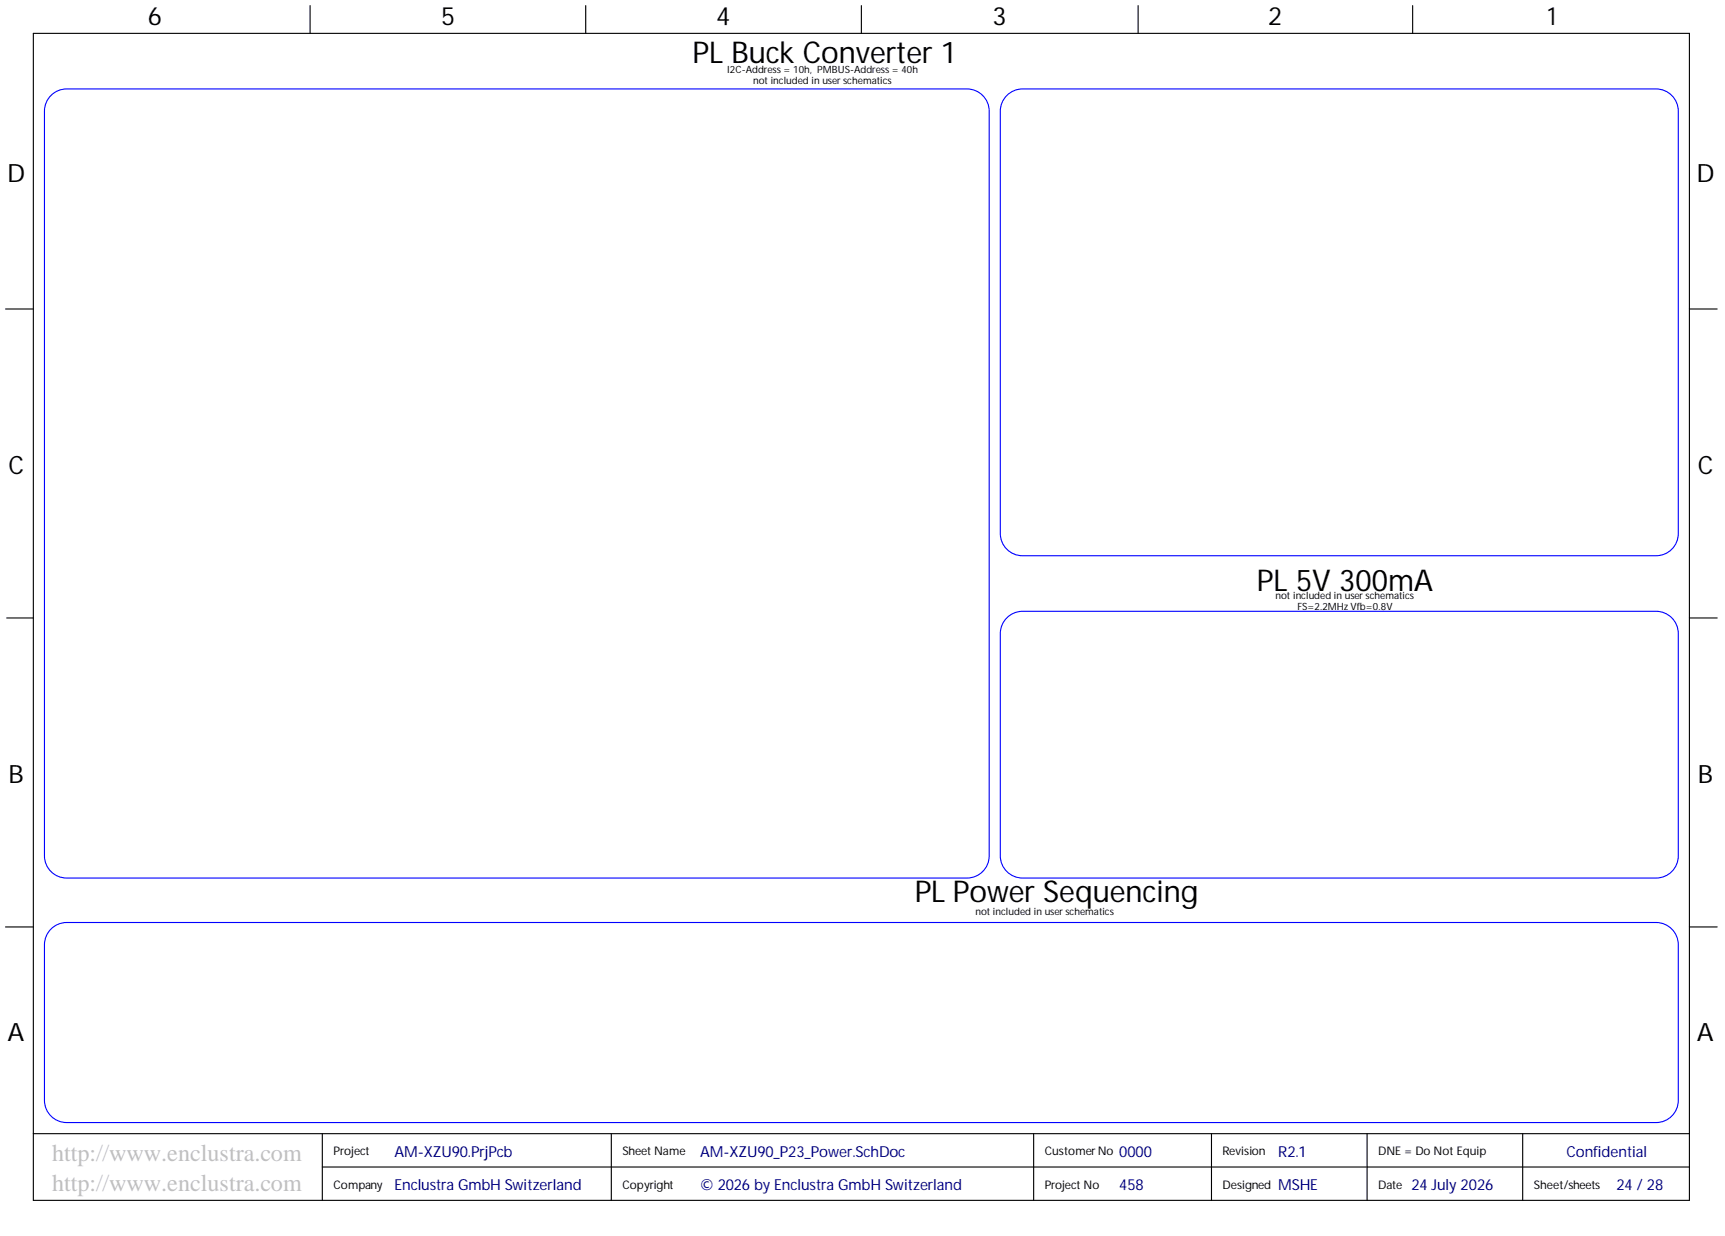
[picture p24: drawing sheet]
<svg xmlns="http://www.w3.org/2000/svg" width="393mm" height="282mm" viewBox="0 0 393 282" stroke-linecap="round" stroke-linejoin="round" font-family="sans-serif">
<defs><g id="words">
<g font-size="6.8">
<text x="157.9" y="14.3">PL Buck Converter 1</text>
<text x="286.6" y="134.7">PL 5V 300mA</text>
<text x="208.6" y="205.6">PL Power Sequencing</text>
</g>
<g font-size="5.7">
<text x="33.7" y="5.7">6</text>
<text x="100.6" y="5.7">5</text>
<text x="163.3" y="5.7">4</text>
<text x="226.3" y="5.7">3</text>
<text x="289.2" y="5.7">2</text>
<text x="352.8" y="5.7">1</text>
<text x="1.6" y="41.4">D</text>
<text x="386.8" y="41.4">D</text>
<text x="1.9" y="108.1">C</text>
<text x="387.2" y="108.1">C</text>
<text x="1.9" y="178.5">B</text>
<text x="387.2" y="178.5">B</text>
<text x="1.7" y="237.3">A</text>
<text x="386.9" y="237.3">A</text>
</g>
<g font-size="5.5" fill="#c0c0c0">
<text x="11.9" y="264.7">http://www.enclustra.com</text>
<text x="11.9" y="271.5">http://www.enclustra.com</text>
</g>
<g font-size="3.5" fill="#000080">
<text x="90" y="263.8">AM-XZU90.PrjPcb</text>
<text x="159.7" y="263.8">AM-XZU90_P23_Power.SchDoc</text>
<text x="255.2" y="263.8">0000</text>
<text x="357.2" y="263.8">Confidential</text>
<text x="90" y="271.4">Enclustra GmbH Switzerland</text>
<text x="159.7" y="271.4">© 2026 by Enclustra GmbH Switzerland</text>
<text x="255.2" y="271.4">458</text>
<text x="291.5" y="271.4">MSHE</text>
<text x="321.9" y="271.4">24 July 2026</text>
<text x="368.6" y="271.4">24 / 28</text>
</g>
<text font-size="3.5" fill="#00007c" x="291.5" y="263.8">R2.1</text>
<g font-size="2.7">
<text x="76" y="263.4">Project</text>
<text x="141.9" y="263.4">Sheet Name</text>
<text x="238.2" y="263.4">Customer No</text>
<text x="278.8" y="263.4">Revision</text>
<text x="314.3" y="263.4">DNE = Do Not Equip</text>
<text x="76" y="271">Company</text>
<text x="141.9" y="271">Copyright</text>
<text x="238.2" y="271">Project No</text>
<text x="278.8" y="271">Designed</text>
<text x="314.3" y="271">Date</text>
<text x="349.7" y="271">Sheet/sheets</text>
</g>
<g font-size="2.3">
<text x="165.8" y="16.6">I2C-Address = 10h, PMBUS-Address = 40h</text>
<text x="171.7" y="19.2">not included in user schematics</text>
<text x="290.9" y="136.5">not included in user schematics</text>
<text x="295.9" y="139.1">FS=2.2MHz Vfb=0.8V</text>
<text x="222.4" y="208.8">not included in user schematics</text>
</g>
</g></defs>
<g fill="none" stroke="#000" stroke-width=".25">
<path d="M7.6 7.6h377.6v266.1h-377.6zM70.7 1.3v6.3M133.6 1.3v6.3M196.4 1.3v6.3M259.5 1.3v6.3M322.1 1.3v6.3M1.3 70.5h6.3M385.2 70.5h6.4M1.5 140.9h6.1M385.2 140.9h6.4M1.3 211.4h6.3M385.2 211.4h6.4"/>
<path d="M7.6 258.5h377.6M73.5 258.5v15.2M139.4 258.5v15.2M235.7 258.5v15.2M276.3 258.5v15.2M311.7 258.5v15.2M347.2 258.5v15.2M73.5 266.1h311.7"/>
</g>
<path d="M11.9 21.5a5 5 0 0 1 3.3-1.2h205.3a5.1 5.1 0 0 1 5.1 5.1v169.8a5.1 5.1 0 0 1-5.1 5h-205.3a5.1 5.1 0 0 1-5.1-5v-169.8a5.1 5.1 0 0 1 1.8-3.9zM229.9 21.5a5 5 0 0 1 3.3-1.2h144.4a5.1 5.1 0 0 1 5.1 5.1v96.3a5.1 5.1 0 0 1-5.1 5h-144.4a5.1 5.1 0 0 1-5.1-5v-96.3a5.1 5.1 0 0 1 1.8-3.9zM229.9 140.6a5 5 0 0 1 3.3-1.2h144.4a5.1 5.1 0 0 1 5.1 5.1v50.7a5.1 5.1 0 0 1-5.1 5h-144.4a5.1 5.1 0 0 1-5.1-5v-50.7a5.1 5.1 0 0 1 1.8-3.9zM11.9 211.6a5 5 0 0 1 3.3-1.2h362.4a5.1 5.1 0 0 1 5.1 5v35.5a5.1 5.1 0 0 1-5.1 5.1h-362.4a5.1 5.1 0 0 1-5.1-5.1v-35.5a5.1 5.1 0 0 1 1.8-3.8z" fill="none" stroke="#00f" stroke-width=".25"/>
<use href="#words"/>
</svg>
